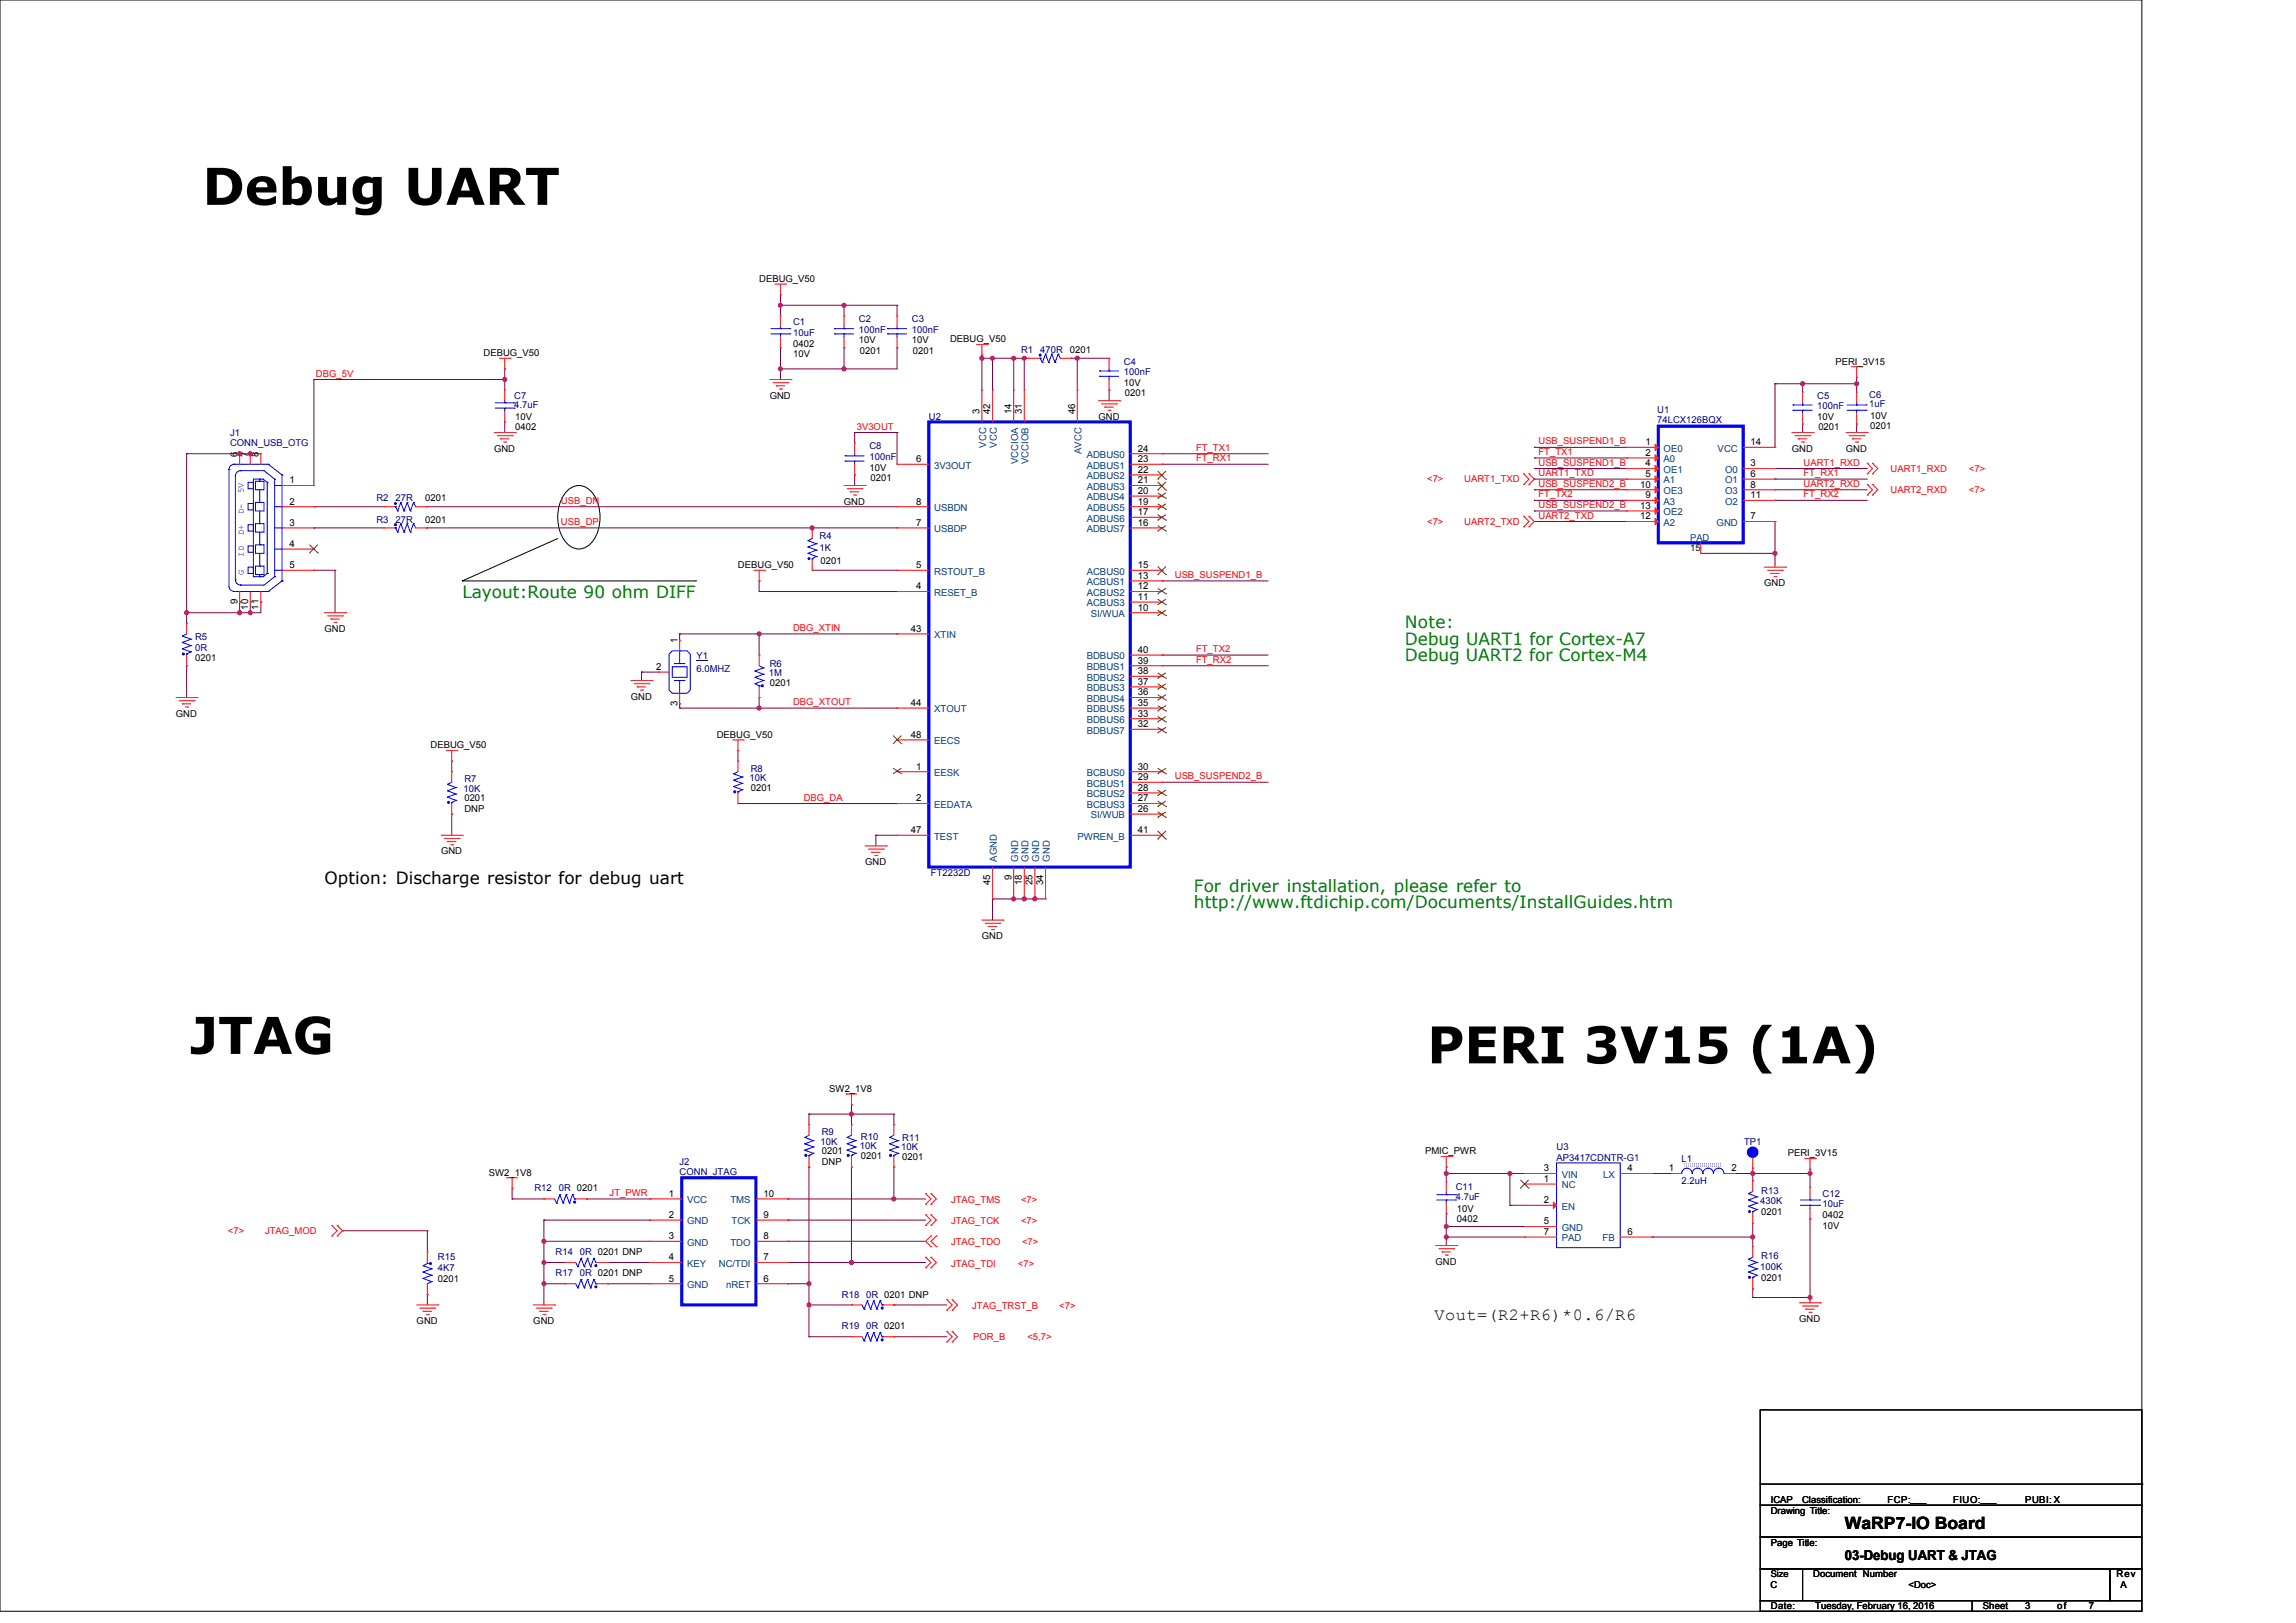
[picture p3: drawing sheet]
<svg xmlns="http://www.w3.org/2000/svg" width="297mm" height="210mm" viewBox="0 0 297 210" stroke-linecap="round" stroke-linejoin="round" font-family="sans-serif">
<defs><g id="words">
<g font-size="6.6">
<text x="26.2" y="26.5">Debug UART</text>
<text x="24.6" y="136.4">JTAG</text>
<text x="184.6" y="137.6">PERI 3V15 (1A)</text>
</g>
<g font-size="2.2" fill="#008000">
<text x="59.8" y="77.4">Layout:Route 90 ohm DIFF</text>
<text x="181.7" y="81.2">Note:</text>
<text x="181.7" y="83.4">Debug UART1 for Cortex-A7</text>
<text x="181.7" y="85.6">Debug UART2 for Cortex-M4</text>
<text x="154.4" y="115.4">For driver installation, please refer to</text>
<text x="154.4" y="117.5">http://www.ftdichip.com/Documents/InstallGuides.htm</text>
</g>
<g font-size="2.2">
<text x="42" y="114.4">Option: Discharge resistor for debug uart</text>
<text x="185.6" y="170.7">Vout=(R2+R6)*0.6/R6</text>
<text x="238.6" y="197.9">WaRP7-IO Board</text>
</g>
<text font-size="1.8" x="238.6" y="201.9">03-Debug UART &amp; JTAG</text>
<g font-size="1.2">
<text x="98.2" y="36.5">DEBUG_V50</text>
<text x="62.5" y="46.1">DEBUG_V50</text>
<text x="102.6" y="44.9">0402</text>
<text x="102.6" y="46.2">10V</text>
<text x="111.1" y="44.4">10V</text>
<text x="111.2" y="45.8">0201</text>
<text x="118" y="44.4">10V</text>
<text x="118.1" y="45.8">0201</text>
<text x="122.9" y="44.3">DEBUG_V50</text>
<text x="138.4" y="45.7">0201</text>
<text x="237.4" y="47.2">PERI_3V15</text>
<text x="99.6" y="51.6">GND</text>
<text x="126.7" y="53.6" transform="rotate(-90 126.7 53.6)">3</text>
<text x="128.1" y="53.6" transform="rotate(-90 128.1 53.6)">42</text>
<text x="130.8" y="53.6" transform="rotate(-90 130.8 53.6)">14</text>
<text x="132.2" y="53.6" transform="rotate(-90 132.2 53.6)">31</text>
<text x="139.1" y="53.6" transform="rotate(-90 139.1 53.6)">46</text>
<text x="145.4" y="49.9">10V</text>
<text x="145.5" y="51.3">0201</text>
<text x="30.7" y="59.1" transform="rotate(-90 30.7 59.1)">6</text>
<text x="32.1" y="59.1" transform="rotate(-90 32.1 59.1)">7</text>
<text x="33.5" y="59.1" transform="rotate(-90 33.5 59.1)">8</text>
<text x="63.9" y="58.4">GND</text>
<text x="66.7" y="55.7">0402</text>
<text x="66.7" y="54.3">10V</text>
<text x="118.5" y="59.8">6</text>
<text x="142.1" y="54.3">GND</text>
<text x="147.2" y="59.8">23</text>
<text x="147.2" y="58.4">24</text>
<text x="212.9" y="57.6">1</text>
<text x="212.9" y="59">2</text>
<text x="226.4" y="57.6">14</text>
<text x="231.8" y="58.4">GND</text>
<text x="235.1" y="54.3">10V</text>
<text x="235.2" y="55.7">0201</text>
<text x="238.8" y="58.4">GND</text>
<text x="241.9" y="55.6">0201</text>
<text x="241.9" y="54.2">10V</text>
<text x="37.4" y="62.5">1</text>
<text x="37.4" y="65.3">2</text>
<text x="55" y="64.9">0201</text>
<text x="109.2" y="65.3">GND</text>
<text x="112.5" y="60.9">10V</text>
<text x="112.6" y="62.3">0201</text>
<text x="118.5" y="65.3">8</text>
<text x="147.2" y="65.3">19</text>
<text x="147.2" y="63.9">20</text>
<text x="147.2" y="62.5">21</text>
<text x="147.2" y="61.2">22</text>
<text x="212.2" y="63.1">10</text>
<text x="212.2" y="65.8">13</text>
<text x="212.9" y="60.3">4</text>
<text x="212.9" y="61.7">5</text>
<text x="212.9" y="64.5">9</text>
<text x="226.4" y="60.3">3</text>
<text x="226.4" y="61.7">6</text>
<text x="226.4" y="63.1">8</text>
<text x="226.4" y="64.5">11</text>
<text x="37.4" y="68">3</text>
<text x="37.4" y="70.8">4</text>
<text x="55" y="67.6">0201</text>
<text x="118.5" y="68">7</text>
<text x="147.2" y="68">16</text>
<text x="147.2" y="66.6">17</text>
<text x="212.2" y="67.2">12</text>
<text x="218.6" y="71.3">15</text>
<text x="226.4" y="67.2">7</text>
<text x="37.4" y="73.5">5</text>
<text x="95.5" y="73.5">DEBUG_V50</text>
<text x="106.2" y="73">0201</text>
<text x="118.5" y="76.3">4</text>
<text x="118.5" y="73.5">5</text>
<text x="147.2" y="77.6">11</text>
<text x="147.2" y="76.3">12</text>
<text x="147.2" y="74.9">13</text>
<text x="147.2" y="73.5">15</text>
<text x="228.2" y="75.9">GND</text>
<text x="30.7" y="78.2" transform="rotate(-90 30.7 78.2)">9</text>
<text x="32.1" y="78.9" transform="rotate(-90 32.1 78.9)">10</text>
<text x="33.5" y="78.9" transform="rotate(-90 33.5 78.9)">11</text>
<text x="42" y="81.7">GND</text>
<text x="87.6" y="83.2" transform="rotate(-90 87.6 83.2)">1</text>
<text x="117.8" y="81.7">43</text>
<text x="147.2" y="79">10</text>
<text x="25.2" y="85.6">0201</text>
<text x="84.9" y="86.7">2</text>
<text x="99.6" y="88.7">0201</text>
<text x="147.2" y="90">36</text>
<text x="147.2" y="88.6">37</text>
<text x="147.2" y="87.2">38</text>
<text x="147.2" y="85.9">39</text>
<text x="147.2" y="84.5">40</text>
<text x="22.8" y="92.7">GND</text>
<text x="81.6" y="90.5">GND</text>
<text x="87.6" y="91.4" transform="rotate(-90 87.6 91.4)">3</text>
<text x="92.7" y="95.5">DEBUG_V50</text>
<text x="117.8" y="91.3">44</text>
<text x="117.8" y="95.5">48</text>
<text x="147.2" y="94.1">32</text>
<text x="147.2" y="92.7">33</text>
<text x="147.2" y="91.3">35</text>
<text x="55.7" y="96.8">DEBUG_V50</text>
<text x="118.5" y="99.6">1</text>
<text x="147.2" y="100.9">29</text>
<text x="147.2" y="99.6">30</text>
<text x="60.1" y="105.1">DNP</text>
<text x="60.1" y="103.7">0201</text>
<text x="97.1" y="102.3">0201</text>
<text x="117.8" y="107.8">47</text>
<text x="118.5" y="103.7">2</text>
<text x="147.2" y="105">26</text>
<text x="147.2" y="103.7">27</text>
<text x="147.2" y="102.3">28</text>
<text x="147.2" y="107.8">41</text>
<text x="57.1" y="110.6">GND</text>
<text x="111.9" y="111.9">GND</text>
<text x="130.8" y="113.9" transform="rotate(-90 130.8 113.9)">9</text>
<text x="128.1" y="114.6" transform="rotate(-90 128.1 114.6)">45</text>
<text x="132.2" y="114.6" transform="rotate(-90 132.2 114.6)">18</text>
<text x="133.6" y="114.6" transform="rotate(-90 133.6 114.6)">25</text>
<text x="135" y="114.6" transform="rotate(-90 135 114.6)">34</text>
<text x="127" y="121.5">GND</text>
<text x="107.3" y="141.3">SW2_1V8</text>
<text x="106.3" y="149.4">0201</text>
<text x="111.4" y="149.9">0201</text>
<text x="184.3" y="149.4">PMIC_PWR</text>
<text x="231.3" y="149.5">PERI_3V15</text>
<text x="63.2" y="152.1">SW2_1V8</text>
<text x="86.5" y="154.8">1</text>
<text x="98.7" y="154.8">10</text>
<text x="106.3" y="150.7">DNP</text>
<text x="116.7" y="150.1">0201</text>
<text x="199.7" y="151.6">3</text>
<text x="199.7" y="152.9">1</text>
<text x="199.7" y="155.7">2</text>
<text x="210.5" y="151.6">4</text>
<text x="215.9" y="151.6">1</text>
<text x="224" y="151.6">2</text>
<text x="86.5" y="157.6">2</text>
<text x="86.5" y="160.3">3</text>
<text x="98.7" y="157.6">9</text>
<text x="98.7" y="160.3">8</text>
<text x="188.4" y="158.1">0402</text>
<text x="188.4" y="156.8">10V</text>
<text x="199.7" y="158.4">5</text>
<text x="199.7" y="159.8">7</text>
<text x="210.5" y="159.8">6</text>
<text x="227.8" y="157.2">0201</text>
<text x="235.8" y="157.6">0402</text>
<text x="235.8" y="159">10V</text>
<text x="56.6" y="165.8">0201</text>
<text x="86.5" y="163.1">4</text>
<text x="86.5" y="165.8">5</text>
<text x="98.7" y="163.1">7</text>
<text x="98.7" y="165.8">6</text>
<text x="185.7" y="163.6">GND</text>
<text x="227.8" y="165.7">0201</text>
<text x="53.9" y="171.3">GND</text>
<text x="69" y="171.3">GND</text>
<text x="232.7" y="171">GND</text>
<text x="229.1" y="195.9">Drawing Title:</text>
<text x="229.1" y="194.5">ICAP</text>
<text x="233.1" y="194.5">Classification:</text>
<text x="244.1" y="194.5">FCP:___</text>
<text x="252.6" y="194.5">FIUO:___</text>
<text x="262" y="194.5">PUBI: X</text>
<text x="229.1" y="200">Page Title:</text>
<text x="229" y="205.5">C</text>
<text x="229.1" y="208.2">Date:</text>
<text x="229.1" y="204.1">Size</text>
<text x="234.5" y="204.1">Document Number</text>
<text x="234.8" y="208.2">Tuesday, February 16, 2016</text>
<text x="246.9" y="205.5">&lt;Doc&gt;</text>
<text x="256.5" y="208.2">Sheet</text>
<text x="262" y="208.2">3</text>
<text x="266.1" y="208.2">of</text>
<text x="270.2" y="208.2">7</text>
<text x="273.8" y="204.1">Rev</text>
<text x="274.3" y="205.5">A</text>
</g>
<g font-size="1.2" fill="#000080">
<text x="111.1" y="41.7">C2</text>
<text x="118" y="41.7">C3</text>
<text x="102.6" y="42.1">C1</text>
<text x="102.6" y="43.5">10uF</text>
<text x="111.1" y="43.1">100nF</text>
<text x="118" y="43.1">100nF</text>
<text x="132.1" y="45.7">R1</text>
<text x="134.5" y="45.7">470R</text>
<text x="145.4" y="47.2">C4</text>
<text x="66.5" y="51.6">C7</text>
<text x="66.5" y="52.8">4.7uF</text>
<text x="145.4" y="48.6">100nF</text>
<text x="214.4" y="53.5">U1</text>
<text x="235.1" y="51.6">C5</text>
<text x="235.1" y="52.9">100nF</text>
<text x="241.8" y="51.4">C6</text>
<text x="241.8" y="52.7">1uF</text>
<text x="29.8" y="57.7">CONN_USB_OTG</text>
<text x="29.8" y="56.4">J1</text>
<text x="112.5" y="58.2">C8</text>
<text x="112.5" y="59.5">100nF</text>
<text x="120.1" y="54.3">U2</text>
<text x="214.4" y="54.7">74LCX126BQX</text>
<text x="48.7" y="64.9">R2</text>
<text x="51.2" y="64.9">27R</text>
<text x="48.7" y="67.6">R3</text>
<text x="51.2" y="67.6">27R</text>
<text x="106" y="69.7">R4</text>
<text x="106" y="71.3">1K</text>
<text x="25.2" y="82.8">R5</text>
<text x="25.2" y="84.2">0R</text>
<text x="90.1" y="85.3">Y1</text>
<text x="90.1" y="87">6.0MHZ</text>
<text x="99.4" y="87.5">1M</text>
<text x="99.6" y="86.3">R6</text>
<text x="60.1" y="101.2">R7</text>
<text x="97" y="101.1">10K</text>
<text x="97.1" y="99.9">R8</text>
<text x="59.9" y="102.5">10K</text>
<text x="120.4" y="113.3">FT2232D</text>
<text x="106.2" y="148.1">10K</text>
<text x="106.3" y="146.9">R9</text>
<text x="111.2" y="148.7">10K</text>
<text x="111.4" y="147.4">R10</text>
<text x="116.6" y="148.8">10K</text>
<text x="116.7" y="147.6">R11</text>
<text x="201.3" y="148.8">U3</text>
<text x="225.6" y="148.1">TP1</text>
<text x="69.1" y="154.2">R12</text>
<text x="72.3" y="154.2">0R 0201</text>
<text x="87.9" y="150.7">J2</text>
<text x="87.9" y="152">CONN_JTAG</text>
<text x="188.3" y="154">C11</text>
<text x="188.3" y="155.3">4.7uF</text>
<text x="201.3" y="150.2">AP3417CDNTR-G1</text>
<text x="217.5" y="150.3">L1</text>
<text x="217.5" y="153.2">2.2uH</text>
<text x="227.7" y="155.8">430K</text>
<text x="227.8" y="154.4">R13</text>
<text x="235.8" y="154.9">C12</text>
<text x="235.8" y="156.2">10uF</text>
<text x="56.6" y="163.1">R15</text>
<text x="56.6" y="164.5">4K7</text>
<text x="71.9" y="162.4">R14</text>
<text x="71.9" y="165.1">R17</text>
<text x="75" y="162.4">0R 0201 DNP</text>
<text x="75" y="165.1">0R 0201 DNP</text>
<text x="108.9" y="167.9">R18</text>
<text x="112" y="167.9">0R 0201 DNP</text>
<text x="227.7" y="164.3">100K</text>
<text x="227.8" y="163">R16</text>
<text x="108.9" y="172">R19</text>
<text x="112" y="172">0R 0201</text>
</g>
<g font-size="1.2" fill="#f00">
<text x="40.9" y="48.7">DBG_5V</text>
<text x="110.8" y="55.7">3V3OUT</text>
<text x="154.7" y="58.3">FT_TX1</text>
<text x="154.7" y="59.7">FT_RX1</text>
<text x="199" y="57.5">USB_SUSPEND1_B</text>
<text x="199" y="58.9">FT_TX1</text>
<text x="72.6" y="65.2">USB_DN</text>
<text x="184.6" y="62.4">&lt;7&gt;</text>
<text x="189.4" y="62.4">UART1_TXD</text>
<text x="199" y="60.2">USB_SUSPEND1_B</text>
<text x="199" y="61.6">UART1_TXD</text>
<text x="199" y="63">USB_SUSPEND2_B</text>
<text x="199" y="64.4">FT_TX2</text>
<text x="199" y="65.7">USB_SUSPEND2_B</text>
<text x="233.3" y="63">UART2_RXD</text>
<text x="233.3" y="61.6">FT_RX1</text>
<text x="233.3" y="60.2">UART1_RXD</text>
<text x="233.3" y="64.4">FT_RX2</text>
<text x="244.5" y="61">UART1_RXD</text>
<text x="244.5" y="63.8">UART2_RXD</text>
<text x="254.7" y="61">&lt;7&gt;</text>
<text x="254.7" y="63.8">&lt;7&gt;</text>
<text x="72.6" y="67.9">USB_DP</text>
<text x="184.6" y="67.9">&lt;7&gt;</text>
<text x="189.4" y="67.9">UART2_TXD</text>
<text x="199" y="67.1">UART2_TXD</text>
<text x="152" y="74.8">USB_SUSPEND1_B</text>
<text x="102.6" y="81.6">DBG_XTIN</text>
<text x="154.7" y="84.4">FT_TX2</text>
<text x="154.7" y="85.8">FT_RX2</text>
<text x="102.6" y="91.2">DBG_XTOUT</text>
<text x="152" y="100.8">USB_SUSPEND2_B</text>
<text x="104" y="103.6">DBG_DA</text>
<text x="78.9" y="154.8">JT_PWR</text>
<text x="123" y="155.7">JTAG_TMS</text>
<text x="132.1" y="155.7">&lt;7&gt;</text>
<text x="29.5" y="159.7">&lt;7&gt;</text>
<text x="34.3" y="159.7">JTAG_MOD</text>
<text x="123" y="161">JTAG_TDO</text>
<text x="123" y="158.4">JTAG_TCK</text>
<text x="132.1" y="158.4">&lt;7&gt;</text>
<text x="132.2" y="161">&lt;7&gt;</text>
<text x="123" y="163.9">JTAG_TDI</text>
<text x="131.7" y="163.9">&lt;7&gt;</text>
<text x="125.8" y="169.4">JTAG_TRST_B</text>
<text x="125.9" y="173.4">POR_B</text>
<text x="132.9" y="173.4">&lt;5,7&gt;</text>
<text x="137" y="169.4">&lt;7&gt;</text>
</g>
<g font-size="1.2" fill="#004080">
<text x="127.6" y="57.9" transform="rotate(-90 127.6 57.9)">VCC</text>
<text x="129" y="57.9" transform="rotate(-90 129 57.9)">VCC</text>
<text x="139.9" y="58.7" transform="rotate(-90 139.9 58.7)">AVCC</text>
<text x="140.6" y="59.3">ADBUS0</text>
<text x="215.2" y="58.4">OE0</text>
<text x="215.2" y="59.8">A0</text>
<text x="222.2" y="58.4">VCC</text>
<text x="120.8" y="60.6">3V3OUT</text>
<text x="131.7" y="60.1" transform="rotate(-90 131.7 60.1)">VCCIOA</text>
<text x="133.1" y="60.1" transform="rotate(-90 133.1 60.1)">VCCIOB</text>
<text x="140.6" y="64.7">ADBUS4</text>
<text x="140.6" y="63.4">ADBUS3</text>
<text x="140.6" y="62">ADBUS2</text>
<text x="140.6" y="60.6">ADBUS1</text>
<text x="215.2" y="61.2">OE1</text>
<text x="215.2" y="62.6">A1</text>
<text x="215.2" y="63.9">OE3</text>
<text x="215.2" y="65.3">A3</text>
<text x="223.1" y="61.2">O0</text>
<text x="223.1" y="62.6">O1</text>
<text x="223.1" y="63.9">O3</text>
<text x="223.1" y="65.3">O2</text>
<text x="120.8" y="68.9">USBDP</text>
<text x="120.8" y="66.1">USBDN</text>
<text x="140.6" y="68.9">ADBUS7</text>
<text x="140.6" y="67.5">ADBUS6</text>
<text x="140.6" y="66.1">ADBUS5</text>
<text x="215.2" y="66.7">OE2</text>
<text x="215.2" y="68">A2</text>
<text x="218.6" y="70">PAD</text>
<text x="222" y="68">GND</text>
<text x="120.8" y="77.1">RESET_B</text>
<text x="120.8" y="74.3">RSTOUT_B</text>
<text x="140.6" y="77.1">ACBUS2</text>
<text x="140.6" y="75.7">ACBUS1</text>
<text x="140.6" y="74.3">ACBUS0</text>
<text x="120.8" y="82.6">XTIN</text>
<text x="140.6" y="78.5">ACBUS3</text>
<text x="141.1" y="79.8">SI/WUA</text>
<text x="140.6" y="89.4">BDBUS3</text>
<text x="140.6" y="88.1">BDBUS2</text>
<text x="140.6" y="86.7">BDBUS1</text>
<text x="140.6" y="85.3">BDBUS0</text>
<text x="120.8" y="92.2">XTOUT</text>
<text x="140.6" y="94.9">BDBUS7</text>
<text x="140.6" y="93.6">BDBUS6</text>
<text x="140.6" y="92.2">BDBUS5</text>
<text x="140.6" y="90.8">BDBUS4</text>
<text x="120.8" y="100.4">EESK</text>
<text x="120.8" y="96.3">EECS</text>
<text x="140.6" y="101.8">BCBUS1</text>
<text x="140.6" y="100.4">BCBUS0</text>
<text x="120.8" y="104.5">EEDATA</text>
<text x="140.6" y="104.5">BCBUS3</text>
<text x="140.6" y="103.2">BCBUS2</text>
<text x="141.1" y="105.9">SI/WUB</text>
<text x="120.8" y="108.6">TEST</text>
<text x="129" y="111.5" transform="rotate(-90 129 111.5)">AGND</text>
<text x="131.7" y="111.5" transform="rotate(-90 131.7 111.5)">GND</text>
<text x="133.1" y="111.5" transform="rotate(-90 133.1 111.5)">GND</text>
<text x="134.4" y="111.5" transform="rotate(-90 134.4 111.5)">GND</text>
<text x="135.8" y="111.5" transform="rotate(-90 135.8 111.5)">GND</text>
<text x="139.4" y="108.6">PWREN_B</text>
<text x="88.9" y="155.7">VCC</text>
<text x="94.5" y="155.7">TMS</text>
<text x="202" y="152.4">VIN</text>
<text x="202" y="153.8">NC</text>
<text x="207.4" y="152.4">LX</text>
<text x="88.9" y="158.4">GND</text>
<text x="88.9" y="161.2">GND</text>
<text x="94.5" y="161.2">TDO</text>
<text x="94.6" y="158.4">TCK</text>
<text x="202" y="156.5">EN</text>
<text x="202" y="159.3">GND</text>
<text x="202" y="160.6">PAD</text>
<text x="207.3" y="160.6">FB</text>
<text x="88.9" y="163.9">KEY</text>
<text x="88.9" y="166.7">GND</text>
<text x="93" y="163.9">NC/TDI</text>
<text x="93.9" y="166.7">nRET</text>
</g>
<g font-size="1.1" fill="#00f">
<text x="31.5" y="63.8" transform="rotate(-90 31.5 63.8)">5V</text>
<text x="31.5" y="69.3" transform="rotate(-90 31.5 69.3)">D+</text>
<text x="31.5" y="66.5" transform="rotate(-90 31.5 66.5)">D-</text>
<text x="31.5" y="74.3" transform="rotate(-90 31.5 74.3)">G</text>
<text x="31.5" y="72" transform="rotate(-90 31.5 72)">ID</text>
</g>
</g></defs>
<g fill="none" stroke="#000" stroke-width=".13">
<path d="M0 0h277.1v208.5h-277.1zM59.8 75.2h.1M59.8 75.2h30.2M72.1 69.7l-12.3 5.5M73.4 63.5a2.1 2.1 0 0 1 3.4 .5 5.5 5.5 0 0 1-.4 6.3 2.1 2.1 0 0 1-3.5-.5 5.5 5.5 0 0 1 .5-6.3zM90 75.2h.1M227.7 194.8h49.4v4.1h-49.4zM227.7 198.9h49.4v4.1h-49.4zM227.7 182.4h49.4v12.4h-49.4zM227.7 192h49.4M277.1 192h.1M227.7 203h5.5v4.1h-5.5z"/>
<path d="M227.7 207.1h27.4v1.4h-27.4zM233.2 203h39.7v4.1h-39.7zM255.1 207.1h22v1.4h-22zM272.9 203h4.2v4.1h-4.2z"/>
</g>
<g fill="none" stroke="#800040" stroke-width=".13">
<path d="M101 38.1h.1M101 39.5h.1M101 38.1v2.8M101 39.5h15M109.2 39.5h.1M109.2 39.5v1.4M116 39.5h.1M116 39.5v1.4M24.1 58.7h.1M24.1 58.7h9.6M24.1 58.7v21.9M31 58.7h.1"/>
<path d="M32.4 58.7h.1M40.6 49.1h.1M40.6 49.1v13.7M40.6 49.1h24.7M65.3 49.1h.1M65.3 54.6h.1M65.3 47.7h.1M65.3 47.7v2.8M65.3 54.6v1.4M101 45h.1M101 47.7h.1M101 45v4.1"/>
<path d="M109.2 45h.1M109.2 47.7h.1M109.2 45v2.7M110.6 56h.1M110.6 56h5.4M110.6 56v1.3M116 56h.1M116 45h.1M116 45v2.7h-15M116 56v4.1M127 46.4h.1M127 46h.1"/>
<path d="M127 46.4h6M127 46v4.5M128.4 46.4h.1M128.4 46.4v4.1M131.1 46.4h.1M131.1 46.4v4.1M132.5 46.4h.1M132.5 46.4v4.1M138.5 46.4h.1M138.5 46.4h5M139.4 46.4h.1M139.4 46.4v4.1"/>
<path d="M143.5 50.5h.1M143.5 50.5v1.3M150.3 58.7h.1M150.3 58.7h13.7M198.5 57.9h.1M198.5 59.3h.1M198.5 57.9h11.9M198.5 59.3h11.9M229.6 49.7h.1M229.6 49.7v8.2M229.6 49.7h10.6M233.2 49.7h.1"/>
<path d="M233.2 54.9h.1M233.2 49.7v1M233.2 54.9v1.1M240.2 49.7h.1M240.2 54.9h.1M240.2 48.8h.1M240.2 48.8v1.9M240.2 54.9v1.1M24.1 79.3h.1M31 79.3h.1M31 77.9h.1M31 77.9v1.4"/>
<path d="M32.4 77.9h.1M32.4 79.3h.1M32.4 77.9v1.4M33.7 77.9h.1M33.7 77.9v1.4h-9.6M40.6 73.8h.1M40.6 65.6h.1M40.6 68.3h.1M40.6 73.8h2.7M40.6 68.3h9.1M40.6 65.6h9.1M43.3 73.8h.1"/>
<path d="M43.3 73.8v5.5M55.1 65.6h.1M55.1 68.3h.1M55.1 68.3h60.9M55.1 65.6h60.9M98.2 76.5h.1M98.2 75.2h.1M98.2 76.5h17.8M98.2 75.2v1.3M105.1 73.8h.1M105.1 68.3h.1M105.1 73.8h10.9"/>
<path d="M110.6 61.4h.1M110.6 61.4v1.4M150.3 60.1h.1M150.3 75.2h.1M150.3 60.1h13.7M150.3 75.2h13.7M198.5 60.6h.1M198.5 62h.1M198.5 63.4h.1M198.5 64.7h.1M198.5 66.1h.1M198.5 67.5h.1"/>
<path d="M198.5 60.6h11.9M198.5 62h11.9M198.5 63.4h11.9M198.5 64.7h11.9M198.5 66.1h11.9M198.5 67.5h11.9M220 71.6h.1M220 71.6h9.6M229.6 63.4h.1M229.6 62h.1M229.6 60.6h.1M229.6 64.7h.1"/>
<path d="M229.6 67.5h.1M229.6 71.6h.1M229.6 60.6h11.9M229.6 62h11.9M229.6 63.4h11.9M229.6 64.7h11.9M229.6 67.5v5.9M24.1 86.1h.1M24.1 86.1v4.2M58.4 98.5h.1M58.4 98.5v1.4M83 87h.1"/>
<path d="M83 87v1.1M83 87h2.2M87.9 91.1h.1M87.9 91.6h.1M87.9 82h.1M87.9 82h28.1M87.9 91.6h28.1M87.9 82v.8M87.9 91.1v.5M95.5 97.1h.1M95.5 97.1v1.4M98.2 82h.1"/>
<path d="M98.2 90.3h.1M98.2 91.6h.1M98.2 82v2.8M98.2 90.3v1.3M150.3 84.8h.1M150.3 86.1h.1M150.3 84.8h13.7M150.3 86.1h13.7M58.4 105.3h.1M58.4 105.3v2.8M95.5 104h.1M95.5 104h20.5"/>
<path d="M113.3 108.1h.1M113.3 108.1h2.7M113.3 108.1v1.4M128.4 116.3h.1M128.4 116.3v2.8M128.4 116.3h6.8M131.1 116.3h.1M132.5 116.3h.1M133.9 116.3h.1M150.3 101.2h.1M150.3 101.2h13.7M44.3 159.2h.1"/>
<path d="M44.3 159.2h11M55.3 159.2h.1M55.3 159.2v2.8M66.3 155.1h.1M66.3 153.8h.1M66.3 155.1h4.1M66.3 153.8v1.3M70.4 157.9h.1M70.4 157.9v10.9M70.4 157.9h13.7M75.9 155.1h.1M75.9 155.1h8.2"/>
<path d="M101.9 155.1h.1M101.9 157.9h.1M101.9 155.1h17.8M101.9 157.9h17.8M104.6 144.2h.1M104.6 151h.1M104.6 144.2v1.3M104.6 151v22M104.6 144.2h11M110.1 151h.1M110.1 144.2h.1M110.1 142.9h.1"/>
<path d="M110.1 142.9v2.6M110.1 151v12.4M115.6 151h.1M115.6 155.1h.1M115.6 144.2h.1M115.6 144.2v1.3M115.6 151v4.1M187.1 151.8h.1M187.1 151h.1M187.1 158.7h.1M187.1 157h.1M187.1 151.8h10.1"/>
<path d="M187.1 151v1.9M187.1 157v4.2M187.1 158.7h10.1M195.3 156h.1M195.3 151.8h.1M195.3 156h1.9M195.3 151.8v4.2M213.7 151.8h.1M213.7 151.8h2.5M224.4 151.8h9.7M226.7 151.8h.1M226.7 151.2h.1"/>
<path d="M226.7 158.3h.1M226.7 152.8h.1M226.7 151.2v1.6M226.7 158.3v3M234.1 151.3h.1M234.1 151.8h.1M234.1 157.7h.1M234.1 151.3v2.3M234.1 157.7v10.9M55.3 167.5h.1M55.3 167.5v1.3M70.4 163.4h.1"/>
<path d="M70.4 166.1h.1M70.4 160.6h.1M70.4 163.4h2.7M70.4 166.1h2.7M70.4 160.6h13.7M78.6 163.4h.1M78.6 166.1h.1M78.6 163.4h5.5M78.6 166.1h5.5M101.9 166.1h.1M101.9 160.6h.1M101.9 163.4h.1"/>
<path d="M101.9 163.4h17.8M101.9 166.1h2.7M101.9 160.6h17.8M104.6 168.8h.1M104.6 166.1h.1M104.6 173h.1M104.6 168.8h5.5M104.6 173h5.5M110.1 163.4h.1M115.6 168.8h.1M115.6 173h.1M115.6 168.8h6.9"/>
<path d="M115.6 173h6.9M187.1 160.1h.1M187.1 160.1h10.1M213.7 160.1h.1M213.7 160.1h13M226.7 160.1h.1M226.7 166.8h.1M226.7 167.9h.1M226.7 166.8v1.1M226.7 167.9h7.4M234.1 167.9h.1"/>
</g>
<g fill="#f0f" stroke="#f0f" stroke-width=".13">
<circle cx="31" cy="58.7" r=".27"/>
<circle cx="32.4" cy="79.3" r=".27"/>
<circle cx="70.4" cy="166.1" r=".26"/>
<circle cx="104.6" cy="168.8" r=".27"/>
<circle cx="24.1" cy="79.3" r=".27"/>
<circle cx="31" cy="79.3" r=".27"/>
<circle cx="65.3" cy="49.1" r=".27"/>
<circle cx="139.3" cy="46.4" r=".27"/>
<circle cx="128.4" cy="46.4" r=".26"/>
<circle cx="98.2" cy="82" r=".27"/>
<circle cx="98.2" cy="91.6" r=".27"/>
<circle cx="131.1" cy="116.3" r=".27"/>
<circle cx="133.9" cy="116.3" r=".27"/>
<circle cx="132.5" cy="116.3" r=".27"/>
<circle cx="127" cy="46.4" r=".27"/>
<circle cx="70.4" cy="163.3" r=".27"/>
<circle cx="70.4" cy="160.6" r=".27"/>
<circle cx="110.1" cy="163.3" r=".27"/>
<circle cx="115.6" cy="155.1" r=".27"/>
<circle cx="104.6" cy="166.1" r=".26"/>
<circle cx="109.2" cy="47.7" r=".27"/>
<circle cx="100.9" cy="47.7" r=".27"/>
<circle cx="109.2" cy="39.5" r=".27"/>
<circle cx="100.9" cy="39.5" r=".26"/>
<circle cx="110.1" cy="144.2" r=".27"/>
<circle cx="32.4" cy="58.7" r=".27"/>
<circle cx="195.3" cy="151.8" r=".27"/>
<circle cx="187.1" cy="151.8" r=".27"/>
<circle cx="187.1" cy="158.7" r=".27"/>
<circle cx="187.1" cy="160.1" r=".27"/>
<circle cx="226.7" cy="151.8" r=".27"/>
<circle cx="226.7" cy="160.1" r=".27"/>
<circle cx="234.1" cy="151.8" r=".27"/>
<circle cx="234.1" cy="167.9" r=".27"/>
<circle cx="105.1" cy="68.3" r=".27"/>
<circle cx="132.5" cy="46.4" r=".27"/>
<circle cx="131.1" cy="46.4" r=".27"/>
<circle cx="233.2" cy="49.6" r=".27"/>
<circle cx="229.6" cy="71.6" r=".27"/>
<circle cx="240.2" cy="49.6" r=".27"/>
</g>
<g fill="none" stroke="#f00" stroke-width=".13">
<path d="M100.3 36.8h1.3M101 38.1h.1M101 36.8v1.3M101.6 36.8h.1M31 58.7h.1M31 58.7v1.4M32.4 58.7h.1M32.4 58.7v1.4M33.7 58.7h.1M33.7 58.7v1.4M63.9 56h2.8M64.3 56.4h2"/>
<path d="M64.6 46.4h1.4M64.7 56.8h.1M64.7 56.8h1.1M65.2 57.2h.2M65.3 47.7h.1M65.3 46.4v1.3M65.4 57.2h.1M66 46.4h.1M66.3 56.4h.1M66.7 56h.1M99.6 49.1h2.7M100 49.5h1.9"/>
<path d="M100.4 49.9h.1M100.4 49.9h1.1M100.8 50.3h.3M101 40.9h.1M101 45h.1M101 40.9v1.3M101 43.6v1.4M101.1 50.3h.1M101.9 49.5h.1M102.3 49.1h.1M116 40.9h.1M116 45h.1"/>
<path d="M116 40.9v1.3M116 43.6v1.4M126.3 44.6h1.4M127 46h.1M127 50.5h.1M127 44.6v1.4M127 50.5v4.1M127.7 44.6h.1M128.4 50.5h.1M128.4 50.5v4.1M131.1 50.5h.1M131.1 50.5v4.1"/>
<path d="M132.5 50.5h.1M132.5 50.5v4.1M139.4 50.5h.1M139.4 50.5v4.1M142.1 51.8h2.7M142.5 52.3h1.9M142.9 52.7h.1M142.9 52.7h1.1M143.3 53.1h.3M143.6 53.1h.1M144.4 52.3h.1M144.8 51.8h.1"/>
<path d="M146.2 58.7h4.1M150.3 58.7h.1M231.8 56h2.7M232.2 56.4h1.9M232.6 56.8h.1M232.6 56.8h1.1M233 57.2h.3M233.3 57.2h.1M234.1 56.4h.1M234.5 56h.1M238.8 56h2.7M239.2 56.4h1.9"/>
<path d="M239.5 47.5h1.4M239.6 56.8h.1M239.6 56.8h1.1M240 57.2h.3M240.2 48.8h.1M240.2 47.5v1.3M240.3 57.2h.1M240.9 47.5h.1M241.1 56.4h.1M241.5 56h.1M241.5 59.9h.1M241.5 59.9l.7 .7-.7 .7"/>
<path d="M242.2 59.9h.1M242.2 59.9l.7 .7-.7 .7M31 77.9h.1M31 76.5v1.4M32.4 77.9h.1M32.4 76.5v1.4M33.7 77.9h.1M33.7 76.5v1.4M36.5 62.8h4.1M36.5 73.8h4.1M36.5 68.3h4.1M36.5 65.6h4.1"/>
<path d="M36.5 71h4.1M40.6 62.8h.1M40.6 65.6h.1M40.6 68.3h.1M40.6 71h.1M40.6 73.8h.1M42 79.3h2.7M42.4 79.7h1.9M44.3 79.7h.1M44.7 79.3h.1M97.5 73.8h1.4M98.2 75.2h.1"/>
<path d="M98.2 73.8v1.4M98.9 73.8h.1M105.1 73.8h.1M105.1 68.3h.1M105.1 68.3v1.4M105.1 72.4v1.4M109.2 62.8h2.7M109.6 63.2h1.9M110 63.6h.1M110 63.6h1.1M110.4 64.1h.3M110.7 64.1h.1"/>
<path d="M111.5 63.2h.1M111.9 62.8h.1M116 76.5h.1M116 73.8h.1M116 60.1h.1M116 68.3h.1M116 65.6h.1M116 73.8h4.2M116 76.5h4.2M116 60.1h4.2M116 68.3h4.2M116 65.6h4.2"/>
<path d="M146.2 79.3h4.1M146.2 62.8h4.1M146.2 73.8h4.1M146.2 76.5h4.1M146.2 60.1h4.1M146.2 68.3h4.1M146.2 65.6h4.1M146.2 77.9h4.1M146.2 75.2h4.1M146.2 66.9h4.1M146.2 64.2h4.1M146.2 61.4h4.1"/>
<path d="M150.3 79.3h.1M150.3 77.9h.1M150.3 76.5h.1M150.3 75.2h.1M150.3 73.8h.1M150.3 68.3h.1M150.3 66.9h.1M150.3 65.6h.1M150.3 64.2h.1M150.3 62.8h.1M150.3 61.4h.1M150.3 60.1h.1"/>
<path d="M197.1 62.7h.1M197.1 61.3h.1M197.1 68.2h.1M197.1 66.8h.1M197.1 61.3l.7 .7-.7 .7M197.1 66.8l.7 .7-.7 .7M197.8 61.3h.1M197.8 62.7h.1M197.8 66.8h.1M197.8 68.2h.1M197.8 61.3l.7 .7-.7 .7M197.8 66.8l.7 .7-.7 .7"/>
<path d="M228.2 73.4h2.8M228.6 73.8h2M229.1 74.2h.1M229.1 74.2h1.1M229.5 74.6h.2M229.7 74.6h.1M230.6 73.8h.1M231 73.4h.1M241.5 61.3h.1M241.5 62.7h.1M241.5 64.1h.1M241.5 62.7l.7 .7-.7 .7"/>
<path d="M242.2 61.3h.1M242.2 62.7h.1M242.2 64.1h.1M242.2 62.7l.7 .7-.7 .7M22.8 90.3h2.7M23.2 90.7h1.9M23.6 91.1h.1M23.6 91.1h1.1M24 91.5h.3M24.3 91.5h.1M25.1 90.7h.1M25.5 90.3h.1"/>
<path d="M42.8 80.1h.1M42.8 80.1h1.1M43.2 80.5h.3M43.5 80.5h.1M57.7 97.1h1.4M58.4 98.5h.1M58.4 99.9h.1M58.4 97.1v1.4M58.4 99.9v1.3M59.1 97.1h.1M81.6 88.1h2.7M82 88.5h1.9"/>
<path d="M82.4 88.9h.1M82.4 88.9h1.1M82.8 89.3h.3M83.1 89.3h.1M83.9 88.5h.1M84.3 88.1h.1M94.8 95.7h1.3M95.5 97.1h.1M95.5 95.7v1.4M96.1 95.7h.1M98.2 90.3h.1M98.2 84.8h.1"/>
<path d="M98.2 84.8v1.3M98.2 88.9v1.4M116 99.9h.1M116 82h.1M116 91.6h.1M116 95.7h.1M116 95.7h4.2M116 99.9h4.2M116 91.6h4.2M116 82h4.2M146.2 90.3h4.1M146.2 88.9h4.1"/>
<path d="M146.2 99.9h4.1M146.2 94.4h4.1M146.2 93h4.1M146.2 91.6h4.1M146.2 87.5h4.1M146.2 86.1h4.1M146.2 84.8h4.1M150.3 99.9h.1M150.3 94.4h.1M150.3 93h.1M150.3 91.6h.1M150.3 90.3h.1"/>
<path d="M150.3 88.9h.1M150.3 87.5h.1M150.3 86.1h.1M150.3 84.8h.1M57.1 108.1h2.7M57.5 108.5h1.9M57.9 108.9h.1M57.9 108.9h1.1M58.3 109.3h.3M58.4 105.3h.1M58.4 104v1.3M58.6 109.3h.1"/>
<path d="M59.4 108.5h.1M59.8 108.1h.1M111.9 109.5h2.8M112.3 109.9h2M112.7 110.3h.1M112.7 110.3h1.1M113.2 110.7h.2M113.4 110.7h.1M114.3 109.9h.1M114.7 109.5h.1M116 104h.1M116 108.1h.1"/>
<path d="M116 108.1h4.2M116 104h4.2M127 119.1h2.8M127.4 119.5h1.9M127.8 119.9h.1M127.8 119.9h1.1M128.4 116.3h.1M128.4 112.2v4.1M129.3 119.5h.1M129.8 119.1h.1M131.1 116.3h.1M131.1 112.2v4.1"/>
<path d="M132.5 116.3h.1M132.5 112.2v4.1M133.9 116.3h.1M133.9 112.2v4.1M135.2 116.3h.1M135.2 112.2v4.1M146.2 108.1h4.1M146.2 104h4.1M146.2 105.3h4.1M146.2 102.6h4.1M146.2 101.2h4.1M150.3 105.3h.1"/>
<path d="M150.3 104h.1M150.3 102.6h.1M150.3 101.2h.1M150.3 108.1h.1M128.2 120.3h.3M128.5 120.3h.1M42.9 159.9h.1M42.9 158.6h.1M42.9 158.6l.7 .6-.7 .7M43.6 158.6h.1M43.6 159.9h.1M43.6 158.6l.7 .6-.7 .7"/>
<path d="M65.6 152.4h.1M65.6 152.4h1.3M66.3 153.8h.1M66.3 152.4v1.4M104.6 151h.1M104.6 145.5h.1M104.6 145.5v1.4M104.6 149.6v1.4M109.5 141.6h.1M109.5 141.6h1.3M110.1 142.9h.1M110.1 141.6v1.3"/>
<path d="M115.6 151h.1M115.6 145.5h.1M115.6 145.5v1.4M115.6 149.6v1.4M119.7 154.4h.1M119.7 155.8h.1M119.7 157.2h.1M119.7 158.6h.1M119.7 154.4l.7 .7-.7 .7M119.7 157.2l.7 .7-.7 .7M120.4 159.9h.1M120.4 154.4h.1"/>
<path d="M120.4 155.8h.1M120.4 157.2h.1M120.4 158.6h.1M120.4 159.9l-.7 .7 .7 .7M120.4 154.4l.7 .7-.7 .7M120.4 157.2l.7 .7-.7 .7M121.1 159.9h.1M121.1 159.9l-.7 .7 .7 .7M186.4 149.6h1.4M187.1 151h.1M187.1 149.6v1.4M187.8 149.6h.1"/>
<path d="M197.2 151.8h.1M197.2 153.2h.1M197.2 156h.1M197.2 158.7h.1M197.2 151.8h4.1M197.2 153.2h4.1M197.2 156h4.1M197.2 158.7h4.1M209.6 151.8h4.1M213.7 151.8h.1M226.7 151.2h.1M226.7 158.3h.1"/>
<path d="M226.7 152.8h.1M226.7 149.8v1.4M226.7 152.8v1.4M226.7 156.9v1.4M233.4 149.9h1.4M234.1 151.3h.1M234.1 149.9v1.4M234.8 149.9h.1M53.9 168.8h2.7M54.3 169.3h1.9M54.7 169.7h.1M54.7 169.7h1.1"/>
<path d="M55.1 170.1h.3M55.4 170.1h.1M56.2 169.3h.1M56.6 168.8h.1M69 168.8h2.7M69.4 169.3h1.9M69.8 169.7h.1M69.8 169.7h1.1M70.2 170.1h.3M70.5 170.1h.1M71.3 169.3h.1M71.7 168.8h.1"/>
<path d="M119.7 162.7h.1M119.7 164h.1M119.7 162.7l.7 .7-.7 .6M120.4 161.3h.1M120.4 162.7h.1M120.4 164h.1M120.4 162.7l.7 .7-.7 .6M121.1 161.3h.1M122.5 172.3h.1M122.5 173.6h.1M122.5 168.2h.1M122.5 169.5h.1"/>
<path d="M122.5 172.3l.7 .7-.7 .6M122.5 168.2l.7 .6-.7 .7M123.2 172.3h.1M123.2 173.6h.1M123.2 168.2h.1M123.2 169.5h.1M123.2 172.3l.7 .7-.7 .6M123.2 168.2l.7 .6-.7 .7M185.7 161.2h2.8M186.1 161.6h1.9M186.5 162h.1M186.5 162h1.1"/>
<path d="M186.9 162.4h.3M187.2 162.4h.1M188 161.6h.1M188.5 161.2h.1M197.2 160.1h.1M197.2 160.1h4.1M209.6 160.1h4.1M213.7 160.1h.1M232.8 168.6h2.7M233.2 169h1.9M233.6 169.4h.1M233.6 169.4h1.1"/>
<path d="M234 169.8h.3M234.3 169.8h.1M235.1 169h.1M235.5 168.6h.1"/>
</g>
<g fill="none" stroke="#00f" stroke-width=".13">
<path d="M99.7 43.2h2.5M99.7 42.5h2.5M101 42.5h.1M101 43.2h.1M101 42.2v.3M101 43.2v.4M102.2 43.2h.1M102.2 42.5h.1M114.8 43.2h.1M114.8 42.5h.1M114.8 43.2h2.5M114.8 42.5h2.5"/>
<path d="M116 42.5h.1M116 43.2h.1M116 42.2v.3M116 43.2v.4M29.6 60.8h.1M29.6 60.8v15.1a.68 .68 0 0 0 .7 .6M30.2 60.1h4.5M30.3 60.1a.68 .68 0 0 0-.7 .7M30.4 75a.68 .68 0 0 0 .7 .7M30.4 75h.1M30.4 76.5h4.3M31.1 60.9h.1"/>
<path d="M31.1 75.7h.1M31.1 60.9h3.1l1.3 1.1M31.1 60.9a.68 .68 0 0 0-.7 .7v13.4M32.1 62.4h.7v.8h-.7zM32.1 65.2h.7v.8h-.7zM32.1 70.6h.7v.9h-.7zM32.1 67.9h.7v.8h-.7zM32.1 73.4h.7v.8h-.7zM32.8 74.6h.1M32.8 74.6h1.2M33.1 65h1.1v1.1h-1.1zM33.1 67.8h1.1v1.1h-1.1z"/>
<path d="M33.1 62.3h1.1v1.1h-1.1zM33.1 70.5h1.1v1.1h-1.1zM33.1 73.2h1.1v1.1h-1.1zM33.6 65h.1M33.6 67.8h.1M33.6 70.5h.1M33.6 73.2h.1M33.6 62h.1M33.6 62.3h.1M33.6 74.6h.1M33.6 62v.3M33.6 63.4v1.6"/>
<path d="M33.6 66.1v1.7M33.6 68.9v1.6M33.6 71.6v1.6M33.6 74.3v.3M34 62h.1M34 74.6h.1M34 62h-1.2v12.6M34 62l.6 .4M34.6 62.4h.1M34.6 74.2h.1M34.6 62.4v11.8M34.6 74.2l-.6 .4"/>
<path d="M34.7 60.1h.1M34.7 76.5h.1M34.7 60.1l1.8 1.3M35.5 74.6h.1M35.5 62h.1M35.5 62v12.6M35.5 62.8h1M35.5 65.6h1M35.5 68.3h1M35.5 71h1M35.5 74.6l-1.3 1.1h-3.1M35.5 73.8h1"/>
<path d="M36.5 75.2h.1M36.5 61.4h.1M36.5 62.8h.1M36.5 65.6h.1M36.5 68.3h.1M36.5 71h.1M36.5 73.8h.1M36.5 61.4v13.8M36.5 75.2l-1.8 1.3M104.5 70h.1M104.5 70.8h.1M104.5 71.6h.1"/>
<path d="M104.5 70l1.1 .4M104.5 70.8l1.1 .4M104.5 71.6l1.1 .4M105.1 72.3h.1M105.1 72.3v.1M105.1 69.7l-.6 .3M105.6 70.4h.1M105.6 71.2h.1M105.6 72h.1M105.6 70.4l-1.1 .4M105.6 71.2l-1.1 .4M105.6 72l-.5 .3"/>
<path d="M86.6 84.6l.4-.4h1.9l.4 .4v4.7l-.4 .4h-1.9l-.4-.4zM87 86.3h1.9v1.3h-1.9zM87.2 85.9h.1M87.2 88.1h.1M87.2 85.9h1.4M87.2 88.1h1.4M87.9 84.2h.1M87.9 88.1h.1M87.9 84.2v1.7M87.9 88.1v1.6M97.7 86.8h.1M97.7 87.6h.1"/>
<path d="M97.7 88.5h.1M97.7 86.8l1.1 .4M97.7 87.6l1.1 .5M97.7 88.5l.5 .2M98.2 88.7h.1M98.2 88.7v.2M98.2 86.1l.6 .3M98.8 86.4h.1M98.8 87.2h.1M98.8 88.1h.1M98.8 86.4l-1.1 .4M98.8 87.2l-1.1 .4"/>
<path d="M98.8 88.1l-1.1 .4M57.9 101.5h.1M57.9 102.3h.1M57.9 103.1h.1M57.9 101.5l1.1 .4M57.9 102.3l1.1 .4M57.9 103.1l1.1 .5M58.4 103.8h.1M58.4 103.8v.2M58.4 101.2l-.5 .3M59 101.9h.1M59 102.7h.1"/>
<path d="M59 103.6h.1M59 101.9l-1.1 .4M59 102.7l-1.1 .4M59 103.6l-.6 .2M104.1 147.2h.1M104.1 148h.1M104.1 148.8h.1M104.1 147.2l1.1 .4M104.1 148l1.1 .4M104.1 148.8l1.1 .4M104.6 149.5h.1M104.6 149.5v.1"/>
<path d="M104.6 146.9l-.5 .3M105.2 147.6h.1M105.2 148.4h.1M105.2 149.2h.1M105.2 147.6l-1.1 .4M105.2 148.4l-1.1 .4M105.2 149.2l-.6 .3M115.1 147.2h.1M115.1 148h.1M115.1 148.8h.1M115.1 147.2l1.1 .4M115.1 148l1.1 .4"/>
<path d="M115.1 148.8l1.1 .4M115.6 149.5h.1M115.6 149.5v.1M115.6 146.9l-.5 .3M116.2 147.6h.1M116.2 148.4h.1M116.2 149.2h.1M116.2 147.6l-1.1 .4M116.2 148.4l-1.1 .4M116.2 149.2l-.6 .3M201.3 150.5h8.3v10.9h-8.3zM226.2 154.4h.1"/>
<path d="M226.2 155.3h.1M226.2 156.1h.1M226.2 154.4l1.1 .5M226.2 155.3l1.1 .4M226.2 156.1l1.1 .4M226.7 156.8h.1M226.7 156.8v.1M226.7 154.2l-.5 .2M227.3 154.9h.1M227.3 155.7h.1M227.3 156.5h.1M227.3 154.9l-1.1 .4"/>
<path d="M227.3 155.7l-1.1 .4M227.3 156.5l-.6 .3"/>
</g>
<g fill="#00f" stroke="#00f" stroke-width=".13">
<circle cx="104.6" cy="72.3" r=".13"/>
<circle cx="58" cy="103.8" r=".13"/>
<circle cx="104.2" cy="149.5" r=".13"/>
<circle cx="226.7" cy="149.1" r=".68"/>
<circle cx="226.3" cy="156.8" r=".13"/>
<circle cx="115.2" cy="149.5" r=".13"/>
<circle cx="98.6" cy="88.7" r=".13"/>
</g>
<g fill="none" stroke="#804000" stroke-width=".13">
<path d="M40 71.5h.1M40 70.5l1.1 1M41.1 71.5h.1M41.1 70.5l-1.1 1M149.8 79.6h.1M149.8 78.2h.1M149.8 76.8h.1M149.8 74.4h.1M149.8 68.7h.1M149.8 67.3h.1M149.8 65.9h.1M149.8 64.5h.1"/>
<path d="M149.8 63.4h.1M149.8 62h.1M149.8 78.9l1 .7M149.8 77.5l1 .7M149.8 76.1l1 .7M149.8 73.3l1 1.1M149.8 68l1 .7M149.8 66.6l1 .7M149.8 65.2l1 .7M149.8 63.8l1 .7M149.8 62.4l1 1M149.8 61l1 1"/>
<path d="M150.8 79.6h.1M150.8 78.2h.1M150.8 76.8h.1M150.8 74.4h.1M150.8 68.7h.1M150.8 67.3h.1M150.8 65.9h.1M150.8 64.5h.1M150.8 63.4h.1M150.8 62h.1M150.8 78.9l-1 .7M150.8 77.5l-1 .7"/>
<path d="M150.8 76.1l-1 .7M150.8 73.3l-1 1.1M150.8 68l-1 .7M150.8 66.6l-1 .7M150.8 65.2l-1 .7M150.8 63.8l-1 .7M150.8 62.4l-1 1M150.8 61l-1 1M115.5 96.2h.1M115.5 99.4l1.1 .7M115.5 95.2l1.1 1M116.6 96.2h.1"/>
<path d="M116.6 99.4l-1.1 .7M116.6 95.2l-1.1 1M149.8 94.8h.1M149.8 93.4h.1M149.8 92h.1M149.8 90.6h.1M149.8 89.2h.1M149.8 87.8h.1M149.8 99.4l1 .7M149.8 94.1l1 .7M149.8 92.7l1 .7M149.8 91.3l1 .7"/>
<path d="M149.8 89.9l1 .7M149.8 88.5l1 .7M149.8 87.1l1 .7M150.8 94.8h.1M150.8 93.4h.1M150.8 92h.1M150.8 90.6h.1M150.8 89.2h.1M150.8 87.8h.1M150.8 99.4l-1 .7M150.8 94.1l-1 .7M150.8 92.7l-1 .7"/>
<path d="M150.8 91.3l-1 .7M150.8 89.9l-1 .7M150.8 88.5l-1 .7M150.8 87.1l-1 .7M115.5 100.1h.1M116.6 100.1h.1M149.8 105.8h.1M149.8 104.3h.1M149.8 102.9h.1M149.8 100.1h.1M149.8 108.6h.1M149.8 105l1 .8"/>
<path d="M149.8 103.6l1 .7M149.8 102.2l1 .7M149.8 107.5l1 1.1M150.8 105.8h.1M150.8 104.3h.1M150.8 102.9h.1M150.8 100.1h.1M150.8 108.6h.1M150.8 105l-1 .8M150.8 103.6l-1 .7M150.8 102.2l-1 .7M150.8 107.5l-1 1.1"/>
<path d="M196.7 153.7h.1M196.7 152.7l1 1M197.7 153.7h.1M197.7 152.7l-1 1"/>
</g>
<path d="M200.9 155.5l.4 .5-.4 .4z" fill="#f00" stroke="#f00" stroke-width=".13"/>
<path d="M120.2 54.6h26v57.6h-26z" fill="none" stroke="#00f" stroke-width=".4"/>
<path d="M90.1 85.4h1.5v.1h-1.5z" fill="#000080"/>
<g fill="none" stroke="#f00" stroke-width=".13">
<path d="M65.3 50.5h.1M65.3 54.6h.1M65.3 50.5v1.3M65.3 53.2v1.4M109.2 40.9h.1M109.2 45h.1M109.2 40.9v1.3M109.2 43.6v1.4M110.6 57.3h.1M110.6 57.3v1.4M133 46.4h.1M133 46.4h1.4"/>
<path d="M137.2 46.4h1.3M138.5 46.4h.1M143.5 46.4h.1M143.5 50.5h.1M143.5 46.4v1.3M143.5 49.1v1.4M210.4 57.9h.1M210.4 59.3h.1M210.4 57.9h4.1M210.4 59.3h4.1M225.5 57.9h4.1M229.6 57.9h.1"/>
<path d="M233.2 50.7h.1M233.2 54.9h.1M233.2 50.7v1.4M233.2 53.5v1.4M240.2 50.7h.1M240.2 54.9h.1M240.2 50.7v1.4M240.2 53.5v1.4M49.7 65.6h.1M49.7 68.3h.1M49.7 65.6h1.3M49.7 68.3h1.3"/>
<path d="M53.8 65.6h1.3M53.8 68.3h1.3M55.1 65.6h.1M55.1 68.3h.1M110.6 61.4h.1M110.6 60.1v1.3M210.4 60.6h.1M210.4 62h.1M210.4 63.4h.1M210.4 64.7h.1M210.4 66.1h.1M210.4 67.5h.1"/>
<path d="M210.4 60.6h4.1M210.4 62h4.1M210.4 63.4h4.1M210.4 64.7h4.1M210.4 66.1h4.1M210.4 67.5h4.1M220 71.6h.1M220 70.2v1.4M225.5 60.6h4.1M225.5 62h4.1M225.5 63.4h4.1M225.5 64.7h4.1"/>
<path d="M225.5 67.5h4.1M229.6 60.6h.1M229.6 62h.1M229.6 63.4h.1M229.6 64.7h.1M229.6 67.5h.1M24.1 86.1h.1M24.1 80.6h.1M24.1 80.6v1.4M24.1 84.8v1.3M85.2 87h.1M85.2 87h1.4"/>
<path d="M87.9 82.8h.1M87.9 91.1h.1M87.9 82.8v1.4M87.9 89.7v1.4M95.5 98.5h.1M95.5 98.5v1.4M95.5 104h.1M95.5 102.6v1.4M70.4 155.1h.1M70.4 155.1h1.3M74.5 155.1h1.4M75.9 155.1h.1"/>
<path d="M84.1 155.1h.1M84.1 157.9h.1M84.1 155.1h4.1M84.1 157.9h4.1M97.8 155.1h4.1M97.8 157.9h4.1M101.9 155.1h.1M101.9 157.9h.1M110.1 151h.1M110.1 145.5h.1M110.1 145.5v1.4M110.1 149.6v1.4"/>
<path d="M187.1 152.9h.1M187.1 157h.1M187.1 152.9v1.4M187.1 155.7v1.3M216.2 151.8h.1M216.2 151.8h1.3M223 151.8h1.4M224.4 151.8h.1M234.1 153.6h.1M234.1 157.7h.1M234.1 153.6v1.4M234.1 156.4v1.3"/>
<path d="M55.3 162h.1M55.3 167.5h.1M55.3 162v1.4M55.3 166.1v1.4M73.1 163.4h.1M73.1 166.1h.1M73.1 163.4h1.4M73.1 166.1h1.4M77.2 163.4h1.4M77.2 166.1h1.4M78.6 163.4h.1M78.6 166.1h.1"/>
<path d="M84.1 160.6h.1M84.1 163.4h.1M84.1 166.1h.1M84.1 163.4h4.1M84.1 160.6h4.1M84.1 166.1h4.1M97.8 163.4h4.1M97.8 160.6h4.1M97.8 166.1h4.1M101.9 160.6h.1M101.9 163.4h.1M101.9 166.1h.1"/>
<path d="M110.1 173h.1M110.1 168.8h.1M110.1 173h1.4M110.1 168.8h1.4M114.3 173h1.3M114.3 168.8h1.3M115.6 173h.1M115.6 168.8h.1M226.7 166.8h.1M226.7 161.3h.1M226.7 161.3v1.4M226.7 165.4v1.4"/>
</g>
<g fill="none" stroke="#00f" stroke-width=".13">
<path d="M64.1 52.8h2.4M64.1 52.1h2.4M65.3 52.1h.1M65.3 52.8h.1M65.3 51.8v.3M65.3 52.8v.4M66.5 52.8h.1M66.5 52.1h.1M107.9 43.2h.1M107.9 42.5h.1M107.9 43.2h2.5M107.9 42.5h2.5"/>
<path d="M109.2 42.5h.1M109.2 43.2h.1M109.2 42.2v.3M109.2 43.2v.4M109.3 59.7h.1M109.3 59h.1M109.3 59.7h2.5M109.3 59h2.5M110.6 59h.1M110.6 59.7h.1M110.6 58.7v.3M110.6 59.7v.4"/>
<path d="M134.4 46.4h.2M134.6 46.4h.1M134.6 46.4l.2 .5M134.8 46.9h.1M135.2 45.8h.1M135.2 45.8l.4 1.1M135.2 45.8l-.4 1.1M135.6 46.9h.1M136.1 45.8h.1M136.1 45.8l.4 1.1M136.1 45.8l-.5 1.1M136.5 46.9h.1"/>
<path d="M136.9 45.8h.1M136.9 45.8l.3 .6M136.9 45.8l-.4 1.1M142.2 48.7h.1M142.2 48h.1M142.2 48.7h2.5M142.2 48h2.5M143.5 48h.1M143.5 48.7h.1M143.5 47.7v.3M143.5 48.7v.4M231.9 53.1h.1"/>
<path d="M231.9 52.4h.1M231.9 53.1h2.5M231.9 52.4h2.5M233.2 52.4h.1M233.2 53.1h.1M233.2 52.1v.3M233.2 53.1v.4M238.9 53.1h2.5M238.9 52.4h2.5M240.2 52.4h.1M240.2 53.1h.1M240.2 52.1v.3"/>
<path d="M240.2 53.1v.4M241.4 53.1h.1M241.4 52.4h.1M51 65.6h.2M51 68.3h.2M51.2 65.6h.1M51.2 68.3h.1M51.2 65.6l.2 .5M51.2 68.3l.2 .6M51.4 66.1h.1M51.4 68.9h.1M51.8 65h.1"/>
<path d="M51.8 67.8h.1M51.8 65l.5 1.1M51.8 65l-.4 1.1M51.8 67.8l.5 1.1M51.8 67.8l-.4 1.1M52.3 66.1h.1M52.3 68.9h.1M52.7 65h.1M52.7 67.8h.1M52.7 65l.4 1.1M52.7 65l-.4 1.1M52.7 67.8l.4 1.1"/>
<path d="M52.7 67.8l-.4 1.1M53.1 66.1h.1M53.1 68.9h.1M53.5 65h.1M53.5 67.8h.1M53.5 65l.3 .6M53.5 65l-.4 1.1M53.5 67.8l.3 .5M53.5 67.8l-.4 1.1M23.6 82.3h.1M23.6 83.1h.1M23.6 83.9h.1"/>
<path d="M23.6 82.3l1.1 .4M23.6 83.1l1.1 .4M23.6 83.9l1.1 .4M24.1 84.6h.1M24.1 84.6v.2M24.1 82l-.5 .3M24.7 82.7h.1M24.7 83.5h.1M24.7 84.3h.1M24.7 82.7l-1.1 .4M24.7 83.5l-1.1 .4M24.7 84.3l-.6 .3"/>
<path d="M95.5 99.9l-.6 .2M94.9 100.1h.1M94.9 101h.1M94.9 101.8h.1M94.9 100.1l1.1 .4M94.9 101l1.1 .4M94.9 101.8l1.1 .4M95.5 102.5h.1M95.5 102.5v.1M96 100.5h.1M96 101.4h.1M96 102.2h.1"/>
<path d="M96 100.5l-1.1 .5M96 101.4l-1.1 .4M96 102.2l-.5 .3M71.7 155.1l.3 .6M72 155.7h.1M72.4 154.6h.1M72.4 154.6l-.4 1.1M72.4 154.6l.4 1.1M72.8 155.7h.1M73.2 154.6h.1M73.2 154.6l-.4 1.1M73.2 154.6l.5 1.1"/>
<path d="M73.7 155.7h.1M74.1 154.6h.1M74.1 154.6l-.4 1.1M74.1 154.6l.2 .5M74.3 155.1h.1M74.3 155.1h.2M109.6 147.2h.1M109.6 148h.1M109.6 148.8h.1M109.6 147.2l1.1 .4M109.6 148l1.1 .4M109.6 148.8l1.1 .4"/>
<path d="M110.1 149.5h.1M110.1 149.5v.1M110.1 146.9l-.5 .3M110.7 147.6h.1M110.7 148.4h.1M110.7 149.2h.1M110.7 147.6l-1.1 .4M110.7 148.4l-1.1 .4M110.7 149.2l-.6 .3M185.9 155.3h2.4M185.9 154.6h2.4M187.1 154.6h.1"/>
<path d="M187.1 155.3h.1M187.1 154.3v.3M187.1 155.3v.4M188.3 155.3h.1M188.3 154.6h.1M217.5 151.8a.68 .68 0 0 1 .7-.6 .68 .68 0 0 1 .7 .6 .68 .68 0 0 1 .7-.6 .68 .68 0 0 1 .7 .6M220.3 151.8a.68 .68 0 0 1 .7-.6 .68 .68 0 0 1 .6 .6 .68 .68 0 0 1 .7-.6 .68 .68 0 0 1 .7 .6M232.9 156h2.5M232.9 155.3h2.5M234.1 155.3h.1M234.1 156h.1M234.1 155v.3"/>
<path d="M234.1 156v.4M235.4 156h.1M235.4 155.3h.1M54.7 165.4h.1M54.7 164.6h.1M54.7 163.8h.1M54.7 165.4l1.1 .4M54.7 164.6l1.1 .4M54.7 163.8l1.1 .4M55.3 163.5h.1M55.3 163.4v.1M55.3 163.5l-.6 .3"/>
<path d="M55.8 165.8h.1M55.8 165h.1M55.8 164.2h.1M55.8 165.8l-.5 .3M55.8 165l-1.1 .4M55.8 164.2l-1.1 .4M74.5 163.4l.3 .5M74.5 166.1l.3 .5M74.8 163.9h.1M74.8 166.6h.1M75.2 162.8h.1M75.2 165.6h.1"/>
<path d="M75.2 162.8l-.4 1.1M75.2 162.8l.4 1.1M75.2 165.6l-.4 1M75.2 165.6l.4 1M75.6 163.9h.1M75.6 166.6h.1M76 162.8h.1M76 165.6h.1M76 162.8l-.4 1.1M76 162.8l.4 1.1M76 165.6l-.4 1M76 165.6l.4 1"/>
<path d="M76.4 163.9h.1M76.4 166.6h.1M76.8 162.8h.1M76.8 165.6h.1M76.8 162.8l-.4 1.1M76.8 162.8l.3 .6M76.8 165.6l-.4 1M76.8 165.6l.3 .5M77.1 163.4h.1M77.1 166.1h.1M111.5 173l.3 .5M111.5 168.8l.3 .6"/>
<path d="M111.8 173.5h.1M111.8 169.4h.1M112.2 172.4h.1M112.2 168.3h.1M112.2 172.4l-.4 1.1M112.2 172.4l.4 1.1M112.2 168.3l-.4 1.1M112.2 168.3l.4 1.1M112.6 173.5h.1M112.6 169.4h.1M113 172.4h.1M113 168.3h.1"/>
<path d="M113 172.4l-.4 1.1M113 172.4l.4 1.1M113 168.3l-.4 1.1M113 168.3l.4 1.1M113.4 173.5h.1M113.4 169.4h.1M113.8 172.4h.1M113.8 168.3h.1M113.8 172.4l-.4 1.1M113.8 172.4l.3 .6M113.8 168.3l-.4 1.1M113.8 168.3l.3 .5"/>
<path d="M114.1 173h.1M114.1 168.8h.1M114.1 173h.2M114.1 168.8h.2M226.2 162.9h.1M226.2 163.8h.1M226.2 164.6h.1M226.2 162.9l1.1 .5M226.2 163.8l1.1 .4M226.2 164.6l1.1 .4M226.7 165.3h.1M226.7 165.3v.1"/>
<path d="M226.7 162.7l-.5 .2M227.3 163.4h.1M227.3 164.2h.1M227.3 165h.1M227.3 163.4l-1.1 .4M227.3 164.2l-1.1 .4M227.3 165l-.6 .3"/>
</g>
<g fill="#00f" stroke="#00f" stroke-width=".13">
<circle cx="95" cy="102.5" r=".13"/>
<circle cx="77.1" cy="163.8" r=".13"/>
<circle cx="134.6" cy="45.9" r=".13"/>
<circle cx="226.3" cy="165.3" r=".13"/>
<circle cx="23.7" cy="84.6" r=".13"/>
<circle cx="55.7" cy="163.5" r=".13"/>
<circle cx="114.1" cy="173.4" r=".13"/>
<circle cx="51.2" cy="65.1" r=".13"/>
<circle cx="77.1" cy="166.5" r=".13"/>
<circle cx="51.2" cy="67.9" r=".13"/>
<circle cx="109.7" cy="149.5" r=".13"/>
<circle cx="74.3" cy="155.5" r=".13"/>
<circle cx="114.1" cy="169.3" r=".13"/>
</g>
<path d="M214.5 55.1h11v15.1h-11zM88.2 152.4h9.6v16.4h-9.6z" fill="none" stroke="#00f" stroke-width=".4"/>
<g fill="#f00" stroke="#f00" stroke-width=".13">
<path d="M214.1 57.5l.4 .4-.4 .4z"/>
<path d="M214.1 58.8l.4 .5-.4 .4z"/>
<path d="M214.1 60.2l.4 .4-.4 .4z"/>
<path d="M214.1 61.6l.4 .4-.4 .4z"/>
<path d="M214.1 63l.4 .4-.4 .4z"/>
<path d="M214.1 64.3l.4 .4-.4 .5z"/>
<path d="M214.1 65.7l.4 .4-.4 .4z"/>
<path d="M214.1 67.1l.4 .4-.4 .4z"/>
</g>
<path d="M217.9 150.9h4.7M217.9 150.6h4.7" fill="none" stroke="#00f" stroke-width=".13" stroke-dasharray="0 .3"/>
<g fill="#f0f" stroke="#f0f" stroke-width=".13">
<circle cx="31" cy="58.7" r=".27"/>
<circle cx="32.4" cy="79.3" r=".27"/>
<circle cx="70.4" cy="166.1" r=".26"/>
<circle cx="104.6" cy="168.8" r=".27"/>
<circle cx="24.1" cy="79.3" r=".27"/>
<circle cx="31" cy="79.3" r=".27"/>
<circle cx="65.3" cy="49.1" r=".27"/>
<circle cx="139.3" cy="46.4" r=".27"/>
<circle cx="128.4" cy="46.4" r=".26"/>
<circle cx="98.2" cy="82" r=".27"/>
<circle cx="98.2" cy="91.6" r=".27"/>
<circle cx="131.1" cy="116.3" r=".27"/>
<circle cx="133.9" cy="116.3" r=".27"/>
<circle cx="132.5" cy="116.3" r=".27"/>
<circle cx="127" cy="46.4" r=".27"/>
<circle cx="70.4" cy="163.3" r=".27"/>
<circle cx="70.4" cy="160.6" r=".27"/>
<circle cx="110.1" cy="163.3" r=".27"/>
<circle cx="115.6" cy="155.1" r=".27"/>
<circle cx="104.6" cy="166.1" r=".26"/>
<circle cx="109.2" cy="47.7" r=".27"/>
<circle cx="100.9" cy="47.7" r=".27"/>
<circle cx="109.2" cy="39.5" r=".27"/>
<circle cx="100.9" cy="39.5" r=".26"/>
<circle cx="110.1" cy="144.2" r=".27"/>
<circle cx="32.4" cy="58.7" r=".27"/>
<circle cx="195.3" cy="151.8" r=".27"/>
<circle cx="187.1" cy="151.8" r=".27"/>
<circle cx="187.1" cy="158.7" r=".27"/>
<circle cx="187.1" cy="160.1" r=".27"/>
<circle cx="226.7" cy="151.8" r=".27"/>
<circle cx="226.7" cy="160.1" r=".27"/>
<circle cx="234.1" cy="151.8" r=".27"/>
<circle cx="234.1" cy="167.9" r=".27"/>
<circle cx="105.1" cy="68.3" r=".27"/>
<circle cx="132.5" cy="46.4" r=".27"/>
<circle cx="131.1" cy="46.4" r=".27"/>
<circle cx="233.2" cy="49.6" r=".27"/>
<circle cx="229.6" cy="71.6" r=".27"/>
<circle cx="240.2" cy="49.6" r=".27"/>
</g>
<use href="#words"/>
</svg>
